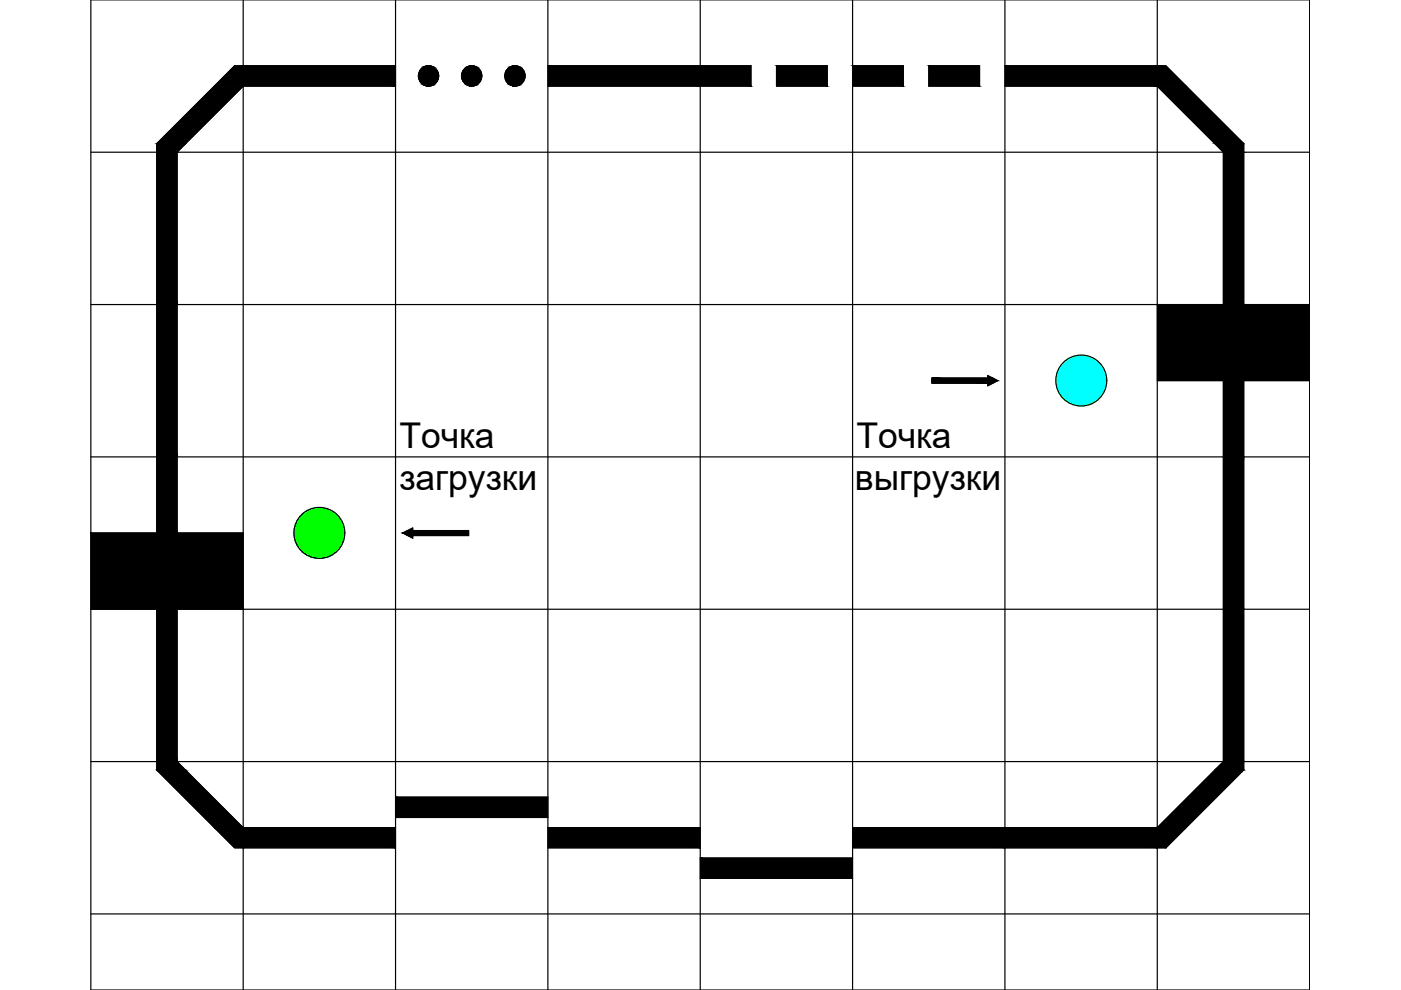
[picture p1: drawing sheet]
<svg xmlns="http://www.w3.org/2000/svg" width="297mm" height="210mm" viewBox="0 0 297 210" stroke-linecap="round" stroke-linejoin="round" font-family="sans-serif">
<defs><g id="words">
<g font-size="7.5">
<text x="84.7" y="94.9">Точка</text>
<text x="181.6" y="94.9">Точка</text>
<text x="84.7" y="103.9">загрузки</text>
<text x="181.3" y="103.9">выгрузки</text>
</g>
</g></defs>
<!-- layer: 0 -->
<g fill="#000" stroke="#000" stroke-width=".21">
<path d="M209.4 79.6l1.1 .6h-1.1zM209.4 81.3h1.1l-1.1 .5zM86.4 113.6h1.1v.5zM86.4 112.5l1.1-.6v.6z"/>
<path d="M49.7 13.9l1.9 4.4v-4.4zM49.7 13.9l1.9 4.4h-6.1z"/>
<path d="M45.5 18.3l-6.2 12.2 12.3-12.2zM33.2 30.5l12.3-12.2-6.2 12.2z"/>
<path d="M51.6 13.9l32.3 4.4v-4.4zM51.6 13.9l32.3 4.4h-32.3z"/>
<path d="M90.6 13.9l.8 .1zM90.3 14h1.1z"/>
<path d="M90.3 14l1.5 .2zM89.9 14.2l.4-.2 1.5 .2z"/>
<path d="M90.3 18.2h1.1zM90.3 18.2l.8 .1z"/>
<path d="M89.9 14.2l2.3 .2-.4-.2zM89.5 14.4l.4-.2 2.3 .2z"/>
<path d="M89.9 18l1.5 .2 .4-.2zM89.9 18l1.5 .2z"/>
<path d="M89.5 14.4l3 .3-.3-.3zM89.2 14.7l.3-.3 3 .3z"/>
<path d="M89.5 17.8l2.3 .2 .4-.2zM89.5 17.8l2.3 .2h-1.9z"/>
<path d="M89.2 14.7l3.5 .3-.2-.3zM89.2 14.7l3.5 .3h-3.7z"/>
<path d="M89.2 17.5l3 .3 .3-.3zM89.2 17.5l3 .3h-2.7z"/>
<path d="M89 15l3.9 .3-.2-.3zM89 15l3.9 .3h-4z"/>
<path d="M89 17.2l3.5 .3 .2-.3zM89 17.2l3.5 .3h-3.3z"/>
<path d="M88.9 15.3l4.1 .4-.1-.4zM88.9 15.3l4.1 .4h-4.3z"/>
<path d="M88.9 16.9l3.8 .3 .2-.3zM88.9 16.9l3.8 .3h-3.7z"/>
<path d="M88.7 15.7l4.3 .4v-.4zM88.7 15.7l4.3 .4h-4.3z"/>
<path d="M88.7 16.5l4.2 .4 .1-.4zM88.7 16.5l4.2 .4h-4z"/>
<path d="M88.7 16.1l4.3 .4v-.4zM88.7 16.1l4.3 .4h-4.3z"/>
<path d="M99.8 13.9l.8 .1zM99.4 14h1.2z"/>
<path d="M99.4 14l1.6 .2zM99.1 14.2l.3-.2 1.6 .2z"/>
<path d="M99.4 18.2h1.2zM99.4 18.2l.8 .1z"/>
<path d="M99.1 14.2l2.2 .2-.3-.2zM98.7 14.4l.4-.2 2.2 .2z"/>
<path d="M99.1 18l1.5 .2 .4-.2zM99.1 18l1.5 .2z"/>
<path d="M98.7 14.4l2.9 .3-.3-.3zM98.4 14.7l.3-.3 2.9 .3z"/>
<path d="M98.7 17.8l2.3 .2 .3-.2zM98.7 17.8l2.3 .2h-1.9z"/>
<path d="M98.4 14.7l3.5 .3-.3-.3zM98.4 14.7l3.5 .3h-3.7z"/>
<path d="M98.4 17.5l2.9 .3 .3-.3zM98.4 17.5l2.9 .3h-2.6z"/>
<path d="M98.2 15l3.8 .3-.1-.3zM98.2 15l3.8 .3h-4z"/>
<path d="M98.2 17.2l3.4 .3 .3-.3zM98.2 17.2l3.4 .3h-3.2z"/>
<path d="M98 15.3l4.1 .4-.1-.4zM98 15.3l4.1 .4h-4.2z"/>
<path d="M98 16.9l3.9 .3 .1-.3zM98 16.9l3.9 .3h-3.7z"/>
<path d="M97.9 15.7l4.3 .4-.1-.4zM97.9 15.7l4.3 .4h-4.4z"/>
<path d="M97.9 16.5l4.1 .4 .1-.4zM97.9 16.5l4.1 .4h-4z"/>
<path d="M97.8 16.1l4.3 .4 .1-.4zM97.8 16.1l4.3 .4h-4.2z"/>
<path d="M109 13.9l.7 .1zM108.6 14h1.1z"/>
<path d="M108.6 14l1.5 .2zM108.2 14.2l.4-.2 1.5 .2z"/>
<path d="M108.6 18.2h1.1zM108.6 18.2l.7 .1z"/>
<path d="M108.2 14.2l2.2 .2-.3-.2zM107.9 14.4l.3-.2 2.2 .2z"/>
<path d="M108.2 18l1.5 .2 .4-.2zM108.2 18l1.5 .2z"/>
<path d="M107.9 14.4l2.8 .3-.3-.3zM107.6 14.7l.3-.3 2.8 .3z"/>
<path d="M107.9 17.8l2.2 .2 .3-.2zM107.9 17.8l2.2 .2h-1.9z"/>
<path d="M107.6 14.7l3.4 .3-.3-.3zM107.6 14.7l3.4 .3h-3.7z"/>
<path d="M107.6 17.5l2.8 .3 .3-.3zM107.6 17.5l2.8 .3h-2.5z"/>
<path d="M107.3 15l3.9 .3-.2-.3zM107.3 15l3.9 .3h-4.1z"/>
<path d="M107.3 17.2l3.4 .3 .3-.3zM107.3 17.2l3.4 .3h-3.1z"/>
<path d="M107.1 15.3l4.2 .4-.1-.4zM107.1 15.3l4.2 .4h-4.2z"/>
<path d="M107.1 16.9l3.9 .3 .2-.3zM107.1 16.9l3.9 .3h-3.7z"/>
<path d="M107.1 15.7l4.2 .4v-.4zM107.1 15.7l4.2 .4h-4.3z"/>
<path d="M107 16.1l4.3 .4v-.4zM107 16.1l4.3 .4h-4.2z"/>
<path d="M107.1 16.5l4.1 .4 .1-.4zM107.1 16.5l4.1 .4h-4.1z"/>
<path d="M116.2 13.9l32.3 4.4v-4.4zM116.2 13.9l32.3 4.4h-32.3z"/>
<path d="M148.5 13.9l10.7 4.4v-4.4zM148.5 13.9l10.7 4.4h-10.7z"/>
<path d="M164.6 13.9l10.8 4.4v-4.4zM164.6 13.9l10.8 4.4h-10.8z"/>
<path d="M180.8 13.9l10.7 4.4v-4.4zM180.8 13.9l10.7 4.4h-10.7z"/>
<path d="M196.9 13.9l10.8 4.4v-4.4zM196.9 13.9l10.8 4.4h-10.8z"/>
<path d="M213.1 13.9l32.3 4.4v-4.4zM213.1 13.9l32.3 4.4h-32.3z"/>
<path d="M245.4 13.9l6.1 4.4-4.3-4.4zM245.4 13.9l6.1 4.4h-6.1z"/>
<path d="M245.4 18.3l18.3 12.2-12.2-12.2zM245.4 18.3l18.3 12.2h-6.1z"/>
<path d="M33.2 32.3l4.3 32.3v-32.3zM33.2 32.3l4.3 32.3h-4.3z"/>
<path d="M33.2 30.5l4.3 1.8 1.8-1.8zM33.2 30.5l4.3 1.8h-4.3z"/>
<path d="M259.4 32.3l4.3 32.3v-32.3zM259.4 32.3l4.3 32.3h-4.3z"/>
<path d="M257.6 30.5l6.1 1.8v-1.8zM257.6 30.5l6.1 1.8h-4.3z"/>
<path d="M33.2 64.6l4.3 32.3v-32.3zM33.2 64.6l4.3 32.3h-4.3z"/>
<path d="M245.4 64.6l32.3 16.1v-16.1zM245.4 64.6l32.3 16.1h-32.3z"/>
<path d="M33.2 96.9l4.3 16.1v-16.1zM33.2 96.9l4.3 16.1h-4.3z"/>
<path d="M197.6 80.2l13.9 .5-1-.5zM197.6 80.2l13.9 .5h-13.9z"/>
<path d="M197.6 80.7l12.9 .6 1-.6zM197.6 80.7l12.9 .6h-12.9z"/>
<path d="M259.4 96.9l4.3 32.3v-32.3zM259.4 96.9l4.3 32.3h-4.3z"/>
<path d="M259.4 80.7l4.3 16.2v-16.2zM259.4 80.7l4.3 16.2h-4.3z"/>
<path d="M19.3 113l32.3 16.2v-16.2zM19.3 113l32.3 16.2h-32.3z"/>
<path d="M86.4 112.5l13 .5v-.5zM85.4 113l1-.5 13 .5z"/>
<path d="M85.4 113l14 .6v-.6zM85.4 113l14 .6h-13z"/>
<path d="M33.2 129.2l4.3 32.3v-32.3zM33.2 129.2l4.3 32.3h-4.3z"/>
<path d="M259.4 129.2l4.3 32.3v-32.3zM259.4 129.2l4.3 32.3h-4.3z"/>
<path d="M33.2 161.5l6.1 1.8-1.8-1.8zM33.2 161.5l6.1 1.8h-6.1z"/>
<path d="M33.2 163.3l18.4 12.2-12.3-12.2zM33.2 163.3l18.4 12.2h-6.1z"/>
<path d="M45.5 175.5l6.1 4.3v-4.3zM45.5 175.5l6.1 4.3h-1.9z"/>
<path d="M51.6 175.5l32.3 4.3v-4.3zM51.6 175.5l32.3 4.3h-32.3z"/>
<path d="M83.9 169l32.3 4.3v-4.3zM83.9 169l32.3 4.3h-32.3z"/>
<path d="M116.2 175.5l32.3 4.3v-4.3zM116.2 175.5l32.3 4.3h-32.3z"/>
<path d="M180.8 175.5l32.3 4.3v-4.3zM180.8 175.5l32.3 4.3h-32.3z"/>
<path d="M213.1 175.5l32.3 4.3v-4.3zM213.1 175.5l32.3 4.3h-32.3z"/>
<path d="M245.4 175.5l1.8 4.3 4.3-4.3zM245.4 175.5l1.8 4.3h-1.8z"/>
<path d="M259.4 161.5l4.3 1.8v-1.8zM257.6 163.3l1.8-1.8 4.3 1.8z"/>
<path d="M257.6 163.3l-6.1 12.2 12.2-12.2zM257.6 163.3l-6.1 12.2h-6.1z"/>
<path d="M148.5 181.9l32.3 4.3v-4.3zM148.5 181.9l32.3 4.3h-32.3z"/>
</g>
<g fill="none" stroke="#000" stroke-width=".25">
<path d="M19.3 0h258.4v209.9h-258.4zM51.6 0v209.9M83.9 0v209.9M116.2 0v209.9M148.5 0v209.9M180.8 0v209.9M213.1 0v209.9M245.4 0v209.9M83.9 13.9h-34.2l-16.5 16.6v82.5M83.9 18.3h-32.3l-14.1 14v80.7M116.2 13.9h43v4.4h-43M164.6 13.9h10.8v4.4h-10.8z"/>
<path d="M180.8 13.9h10.7v4.4h-10.7M196.9 13.9h10.8v4.4h-10.8zM213.1 13.9h34.1l16.5 16.6v34.1M213.1 18.3h32.3l14 14v32.3M19.3 32.3h258.4M19.3 64.6h258.4M19.3 96.9h258.4M197.6 80.2h11.8v-.6l2.1 1.1-2.1 1.1v-.5h-11.8zM245.4 80.7h32.3M259.4 80.7v80.8l-14 14h-64.6M263.7 80.7v82.6l-16.5 16.5h-66.4M19.3 113h32.3"/>
<path d="M85.4 113l2.1-1.1v.6h11.9v1.1h-11.9v.5zM19.3 129.2h258.4M33.2 129.2v34.1l16.5 16.5h34.2M37.5 129.2v32.3l14.1 14h32.3M19.3 161.5h258.4M83.9 169h32.3M83.9 173.3h32.3M116.2 175.5h32.3M116.2 179.8h32.3M19.3 193.8h258.4M148.5 186.2h32.3M148.5 181.9h32.3"/>
<circle cx="90.9" cy="16.1" r="2.14"/>
<circle cx="100" cy="16.1" r="2.14"/>
<circle cx="109.2" cy="16.1" r="2.14"/>
<circle cx="229.3" cy="80.7" r="5.4"/>
<circle cx="67.7" cy="113" r="5.4"/>
</g>
<g fill="#0f0" stroke="#0f0" stroke-width=".21">
<path d="M66.8 107.7h1.8z"/>
<path d="M65.9 118.1h3.7l-1 .2z"/>
<path d="M66.8 107.7l2.8 .3-1-.3zM65.9 108l.9-.3 2.8 .3z"/>
<path d="M65.9 108l4.5 .3-.8-.3zM65 108.3l.9-.3 4.5 .3z"/>
<path d="M65 108.3l6.2 .6-.8-.6zM64.2 108.9l.8-.6 6.2 .6z"/>
<path d="M64.2 108.9l7.6 .7-.6-.7zM64.2 108.9l7.6 .7h-8.2z"/>
<path d="M63.6 109.6l8.7 .7-.5-.7zM63.6 109.6l8.7 .7h-9.3z"/>
<path d="M63 110.3l9.8 .9-.5-.9zM63 110.3l9.8 .9h-10.1z"/>
<path d="M62.7 111.2l10.3 .9-.2-.9zM62.7 111.2l10.3 .9h-10.6z"/>
<path d="M62.4 112.1l10.7 .9-.1-.9zM62.4 112.1l10.7 .9h-10.8z"/>
<path d="M62.3 113l10.7 .9 .1-.9zM62.3 113l10.7 .9h-10.6z"/>
<path d="M62.4 113.9l10.4 1 .2-1zM62.4 113.9l10.4 1h-10.1z"/>
<path d="M62.7 114.9l9.6 .8 .5-.8zM62.7 114.9l9.6 .8h-9.3z"/>
<path d="M63 115.7l8.8 .8 .5-.8zM63 115.7l8.8 .8h-8.2z"/>
<path d="M63.6 116.5l7.6 .7 .6-.7zM63.6 116.5l7.6 .7h-7z"/>
<path d="M64.2 117.2l6.2 .5 .8-.5zM64.2 117.2l6.2 .5h-5.4z"/>
<path d="M65 117.7l4.6 .4 .8-.4zM65 117.7l4.6 .4h-3.7z"/>
<path d="M65.9 118.1l.9 .2h1.8zM66.8 118.3h1.8z"/>
</g>
<g fill="#0ff" stroke="#0ff" stroke-width=".21">
<path d="M228.3 75.4h1.9z"/>
<path d="M227.4 85.8h3.7l-.9 .2z"/>
<path d="M228.3 75.4l2.8 .3-.9-.3zM227.4 75.7l.9-.3 2.8 .3z"/>
<path d="M227.4 75.7l4.5 .3-.8-.3zM226.5 76l.9-.3 4.5 .3z"/>
<path d="M226.5 76l6.2 .6-.8-.6zM225.8 76.6l.7-.6 6.2 .6z"/>
<path d="M225.8 76.6l7.5 .6-.6-.6zM225.1 77.2l.7-.6 7.5 .6z"/>
<path d="M225.1 77.2l8.8 .8-.6-.8zM225.1 77.2l8.8 .8h-9.3z"/>
<path d="M224.6 78l9.7 .9-.4-.9zM224.6 78l9.7 .9h-10.1z"/>
<path d="M224.2 78.9l10.3 .9-.2-.9zM224.2 78.9l10.3 .9h-10.6z"/>
<path d="M223.9 79.8l10.7 .9-.1-.9zM223.9 79.8l10.7 .9h-10.7z"/>
<path d="M223.9 80.7l10.6 .9 .1-.9zM223.9 80.7l10.6 .9h-10.6z"/>
<path d="M223.9 81.6l10.4 1 .2-1zM223.9 81.6l10.4 1h-10.1z"/>
<path d="M224.2 82.6l9.7 .8 .4-.8zM224.2 82.6l9.7 .8h-9.3z"/>
<path d="M224.6 83.4l8.7 .8 .6-.8zM224.6 83.4l8.7 .8h-8.2z"/>
<path d="M225.1 84.2l7.6 .7 .6-.7zM225.1 84.2l7.6 .7h-6.9z"/>
<path d="M225.8 84.9l6.1 .5 .8-.5zM225.8 84.9l6.1 .5h-5.4z"/>
<path d="M226.5 85.4l4.6 .4 .8-.4zM226.5 85.4l4.6 .4h-3.7z"/>
<path d="M227.4 85.8l.9 .2h1.9zM228.3 86h1.9z"/>
</g>
<use href="#words"/>
</svg>
